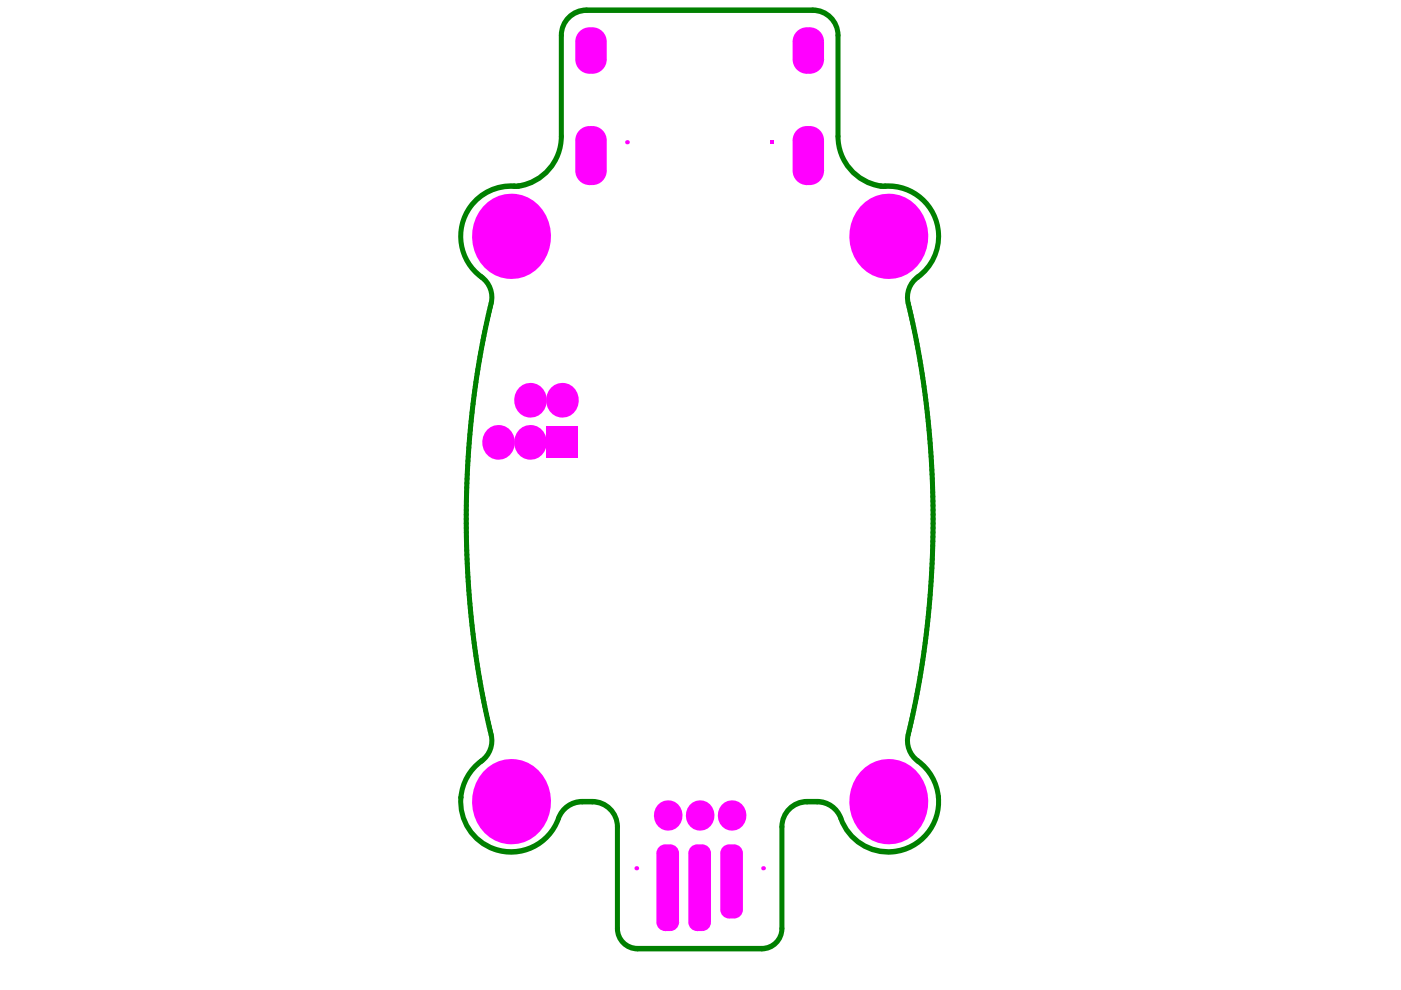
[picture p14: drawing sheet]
<svg xmlns="http://www.w3.org/2000/svg" width="297mm" height="210mm" viewBox="0 0 297 210" stroke-linecap="round" stroke-linejoin="round" font-family="sans-serif">
<path d="M97.7 169.1h.1M199 169a11.1 11.1 0 0 0-5-8.2 5.5 5.5 0 0 1-1.2-5.9l.9-4.3a202.6 202.6 0 0 0-1.3-87.1 5.7 5.7 0 0 1 3-5.4 10.7 10.7 0 0 0 2.7-12.4 10.7 10.7 0 0 0-11-6.2 10.6 10.6 0 0 1-9.4-10.6v-21.4a5.3 5.3 0 0 0-5.4-5.3h-48a5.3 5.3 0 0 0-5.3 5.3v21.4a10.5 10.5 0 0 1-11 10.6 10.7 10.7 0 0 0-10 7.9 10.7 10.7 0 0 0 4.7 11.9 5.5 5.5 0 0 1 1.2 5.9l-2 9.5-1.5 10-1 10.2-.5 10.4a199.4 199.4 0 0 0 5.4 51.3 5.7 5.7 0 0 1-2.9 5.3 10.7 10.7 0 0 0-3.7 7.2M199 169a10.7 10.7 0 0 1-8.8 11.5 10.7 10.7 0 0 1-12.3-7.7 5.3 5.3 0 0 0-4.6-2.8 7.4 7.4 0 0 0-5.3 1 5.3 5.3 0 0 0-2.2 4.3v21.6a4.3 4.3 0 0 1-4.3 4.2h-26.3a4.3 4.3 0 0 1-4.3-4.2v-21.6a5.3 5.3 0 0 0-5.3-5.3 7.5 7.5 0 0 0-5.2 .9 6.6 6.6 0 0 0-2.5 3.9 10.7 10.7 0 0 1-12.4 5.4 10.7 10.7 0 0 1-7.8-11.1M199 169h.1" fill="none" stroke="#008000" stroke-width="1.1"/>
<g fill="#f0f">
<path d="M171.1 12.6v3zM168 12.6h3.1v3a3 3 0 0 1-3.1-3z"/>
<path d="M171.7 12.6h3zM171.7 12.6h3a3 3 0 0 1-3 3z"/>
<path d="M171.7 5.8v3zM171.7 5.8a3 3 0 0 1 3 3h-3z"/>
<path d="M168 8.8h3.1zM168.7 6.9a3 3 0 0 1 2.4-1.1v3h-3.1l.1-.7z"/>
<path d="M125 12.6v3zM122 12.6h3v3a3 3 0 0 1-3-3z"/>
<path d="M125.6 12.6h3zM125.6 12.6h3a3 3 0 0 1-3 3z"/>
<path d="M125.6 5.8v3zM125.6 5.8a3 3 0 0 1 3 3h-3z"/>
<path d="M122 8.8h3zM122.6 6.9a3 3 0 0 1 2.4-1.1v3h-3l.1-.7z"/>
<path d="M171.1 36.2v3zM168 36.2h3.1v3a3 3 0 0 1-3.1-3z"/>
<path d="M171.7 36.2h3zM171.7 36.2h3a3 3 0 0 1-3 3z"/>
<path d="M171.7 26.7v3.1zM171.7 26.7a3 3 0 0 1 3 3.1h-3z"/>
<path d="M168 29.8h3.1zM168.7 27.9a3 3 0 0 1 2.4-1.2v3.1h-3.1l.1-.7z"/>
<path d="M125 36.2v3zM122 36.2h3v3a3 3 0 0 1-3-3z"/>
<path d="M125.6 36.2h3zM125.6 36.2h3a3 3 0 0 1-3 3z"/>
<path d="M125.6 26.7v3.1zM125.6 26.7a3 3 0 0 1 3 3.1h-3z"/>
<path d="M122 29.8h3zM122.6 27.9a3 3 0 0 1 2.4-1.2v3.1h-3l.1-.7z"/>
<path d="M147.8 195.5v1.9zM145.9 195.5h1.9v1.9a1.87 1.87 0 0 1-1.9-1.9z"/>
<path d="M148.9 195.5h1.8zM148.9 195.5h1.8a1.87 1.87 0 0 1-1.8 1.9z"/>
<path d="M148.9 179v1.9zM148.9 179a1.87 1.87 0 0 1 1.8 1.9h-1.8z"/>
<path d="M145.9 180.9h1.9zM146.5 179.6l.8-.5 .5-.1v1.9h-1.9l.1-.5z"/>
<path d="M154.6 192.9v1.8zM152.7 192.9h1.9v1.8a1.87 1.87 0 0 1-1.9-1.8z"/>
<path d="M155.6 192.9h1.9zM155.6 192.9h1.9a1.87 1.87 0 0 1-1.9 1.8z"/>
<path d="M155.6 179v1.9zM155.6 179a1.87 1.87 0 0 1 1.9 1.9h-1.9z"/>
<path d="M152.7 180.9h1.9zM153.3 179.6l.8-.5 .5-.1v1.9h-1.9l.1-.5z"/>
<path d="M141 195.5v1.9zM139.2 195.5h1.8v1.9a1.87 1.87 0 0 1-1.8-1.9z"/>
<path d="M142.1 195.5h1.9zM142.1 195.5h1.9a1.87 1.87 0 0 1-1.9 1.9z"/>
<path d="M142.1 179v1.9zM142.1 179a1.87 1.87 0 0 1 1.9 1.9h-1.9z"/>
<path d="M139.2 180.9h1.8zM139.7 179.6l.8-.5 .5-.1v1.9h-1.8v-.5z"/>
<circle cx="188.3" cy="50.1" r="8.6"/>
<circle cx="108.3" cy="50.1" r="8.6"/>
<circle cx="188.3" cy="170" r="8.6"/>
<circle cx="155.1" cy="172.9" r="3.1"/>
<circle cx="134.9" cy="184.1" r=".42"/>
<circle cx="161.8" cy="184.1" r=".42"/>
<circle cx="132.9" cy="30.2" r=".42"/>
<circle cx="105.6" cy="93.8" r="3.5"/>
<circle cx="141.6" cy="172.9" r="3.1"/>
<circle cx="119.1" cy="84.9" r="3.5"/>
<circle cx="112.4" cy="93.8" r="3.5"/>
<circle cx="112.4" cy="84.9" r="3.5"/>
<circle cx="108.3" cy="170" r="8.6"/>
<circle cx="148.3" cy="172.9" r="3.1"/>
</g>
<g fill="#f0f">
<path d="M168 8.8l3.1-3h.6l3 3v3.8l-3 3h-.6l-3.1-3z" fill-rule="evenodd"/>
<path d="M122 8.8l3-3h.6l3 3v3.8l-3 3h-.6l-3-3z" fill-rule="evenodd"/>
<path d="M168 29.8l3.1-3.1h.6l3 3.1v6.4l-3 3h-.6l-3.1-3z" fill-rule="evenodd"/>
<path d="M122 29.8l3-3.1h.6l3 3.1v6.4l-3 3h-.6l-3-3z" fill-rule="evenodd"/>
<path d="M163.4 29.8h.8v.8h-.8z" fill-rule="evenodd"/>
<path d="M115.8 90.4h6.7v6.7h-6.7z" fill-rule="evenodd"/>
<path d="M145.9 180.9l1.9-1.9h1.1l1.8 1.9v14.6l-1.8 1.9h-1.1l-1.9-1.9z" fill-rule="evenodd"/>
<path d="M152.7 180.9l1.9-1.9h1l1.9 1.9v12l-1.9 1.8h-1l-1.9-1.8z" fill-rule="evenodd"/>
<path d="M139.2 180.9l1.8-1.9h1.1l1.9 1.9v14.6l-1.9 1.9h-1.1l-1.8-1.9z" fill-rule="evenodd"/>
</g>
</svg>
